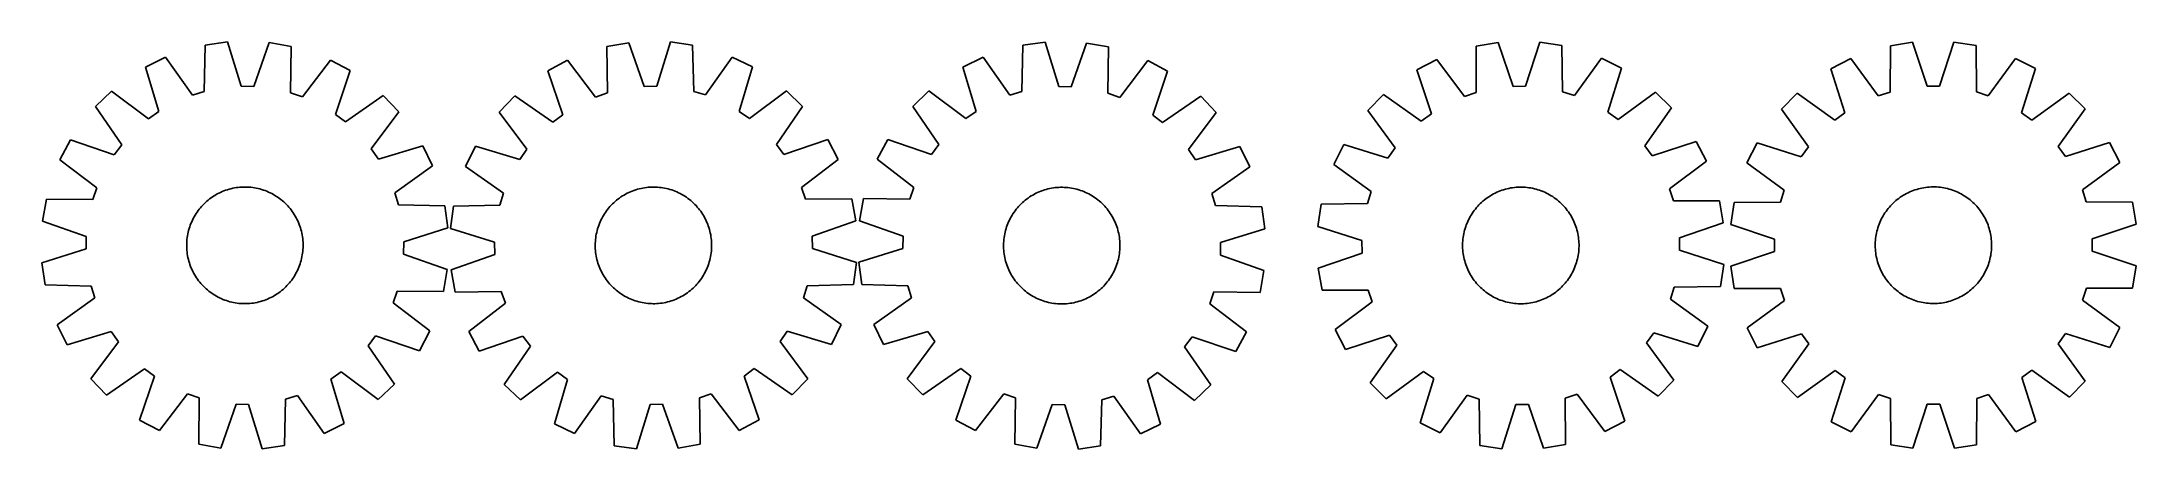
# Model space of a CAD drawing. Header units: millimetres. Extents: x 7 to 1446, y 7 to 286.
import ezdxf

# ---------------------------------------------------------------- set-up
doc = ezdxf.new("R2010")
doc.units = ezdxf.units.MM
doc.layers.add('CUT', color=7, linetype='CONTINUOUS', true_color=0x000000)

msp = doc.modelspace()

# ---------------------------------------------------------------- linework, layer by layer
at = {"layer": 'CUT'}
for p, q in [((92.020445, 275.191927), (78.197351, 268.435256)), ((110.405262, 249.288776), (92.020445, 275.191927)), ((119.305107, 283.559308), (118.602792, 251.80271)), ((134.539577, 285.713713), (119.305107, 283.559308)), ((144.020063, 255.397131), (134.539577, 285.713713)), ((163.074495, 285.240141), (152.593226, 255.254849)), ((178.229085, 282.581392), (163.074495, 285.240141)), ((177.877224, 250.818978), (178.229085, 282.581392)), ((410.343466, 285.180329), (395.194667, 282.488779)), ((395.194667, 282.488779), (395.615288, 250.727201)), ((420.889623, 255.217797), (410.343466, 285.180329)), ((438.877292, 285.715673), (429.462459, 255.378638)), ((454.11639, 283.594253), (438.877292, 285.715673)), ((454.887451, 251.83925), (454.11639, 283.594253)), ((481.419102, 275.285958), (463.090404, 249.343067)), ((495.256791, 268.559227), (481.419102, 275.285958)), ((653.764714, 275.206283), (639.917645, 268.498882)), ((672.057167, 249.237823), (653.764714, 275.206283)), ((681.079001, 283.476443), (680.263598, 251.722548)), ((696.321047, 285.576581), (681.079001, 283.476443)), ((705.693508, 255.226429), (696.321047, 285.576581)), ((724.854098, 285.001391), (714.26611, 255.053616)), ((739.999124, 282.28869), (724.854098, 285.001391)), ((739.53415, 250.52773), (739.999124, 282.28869)), ((965.461176, 273.694968), (951.814924, 266.587903)), ((984.500734, 248.269194), (965.461176, 273.694968)), ((1007.698089, 285.297886), (992.523529, 282.755589)), ((992.523529, 282.755589), (992.631473, 250.991409)), ((1017.948789, 255.232991), (1007.698089, 285.297886)), ((1036.235802, 285.552321), (1026.522792, 255.309435)), ((1051.45328, 283.280992), (1036.235802, 285.552321)), ((1051.911711, 251.519938), (1051.45328, 283.280992)), ((1078.672883, 274.704337), (1060.089695, 248.943128)), ((1092.443684, 267.841716), (1078.672883, 274.704337)), ((1249.9886, 274.297259), (1236.285945, 267.299559)), ((1268.824204, 248.720028), (1249.9886, 274.297259)), ((1277.122551, 283.141156), (1276.976454, 251.377129)), ((1292.316958, 285.562012), (1277.122551, 283.141156)), ((1302.326883, 255.416097), (1292.316958, 285.562012)), ((1320.855794, 285.588206), (1310.901223, 255.423967)), ((1336.054619, 283.195246), (1320.855794, 285.588206)), ((1336.259023, 251.431541), (1336.054619, 283.195246)), ((1363.204759, 274.401173), (1344.416137, 248.789409)), ((1376.920235, 267.428638), (1363.204759, 274.401173)), ((78.197351, 268.435256), (87.342738, 238.015909)), ((205.221063, 273.313224), (185.986819, 248.034407)), ((218.812336, 266.101577), (205.221063, 273.313224)), ((208.662571, 236.002457), (218.812336, 266.101577)), ((368.222816, 273.162199), (354.647187, 265.921147)), ((354.647187, 265.921147), (364.862088, 235.84407)), ((387.51174, 247.92508), (368.222816, 273.162199)), ((486.177277, 238.120154), (495.256791, 268.559227)), ((639.917645, 268.498882), (648.954644, 238.047159)), ((766.957924, 272.924455), (747.633777, 247.714296)), ((780.523428, 265.664452), (766.957924, 272.924455)), ((770.266536, 235.601669), (780.523428, 265.664452)), ((951.814924, 266.587903), (961.733257, 236.411729)), ((1083.064973, 237.493494), (1092.443684, 267.841716)), ((1236.285945, 267.299559), (1245.962623, 237.045028)), ((1367.299111, 237.156394), (1376.920235, 267.428638)), ((54.833759, 252.04598), (43.775141, 241.348432)), ((80.323272, 233.091839), (54.833759, 252.04598)), ((118.602792, 251.80271), (110.405262, 249.288776)), ((152.593226, 255.254849), (144.020063, 255.397131)), ((185.986819, 248.034407), (177.877224, 250.818978)), ((241.619211, 248.946045), (215.514774, 230.84817)), ((252.316759, 237.887427), (241.619211, 248.946045)), ((331.877504, 248.716282), (321.203922, 237.634532)), ((358.021059, 230.674961), (331.877504, 248.716282)), ((395.615288, 250.727201), (387.51174, 247.92508)), ((429.462459, 255.378638), (420.889623, 255.217797)), ((463.090404, 249.343067), (454.887451, 251.83925)), ((518.655808, 252.220567), (493.207387, 233.211291)), ((529.737559, 241.546985), (518.655808, 252.220567)), ((616.495835, 252.192914), (605.39919, 241.534817)), ((641.917686, 233.148119), (616.495835, 252.192914)), ((680.263598, 251.722548), (672.057167, 249.237823)), ((714.26611, 255.053616), (705.693508, 255.226429)), ((747.633777, 247.714296), (739.53415, 250.52773)), ((803.269063, 248.427808), (777.10034, 230.423012)), ((813.92716, 237.331163), (803.269063, 248.427808)), ((928.876983, 249.608013), (918.09483, 238.631869)), ((954.841675, 231.310213), (928.876983, 249.608013)), ((992.631473, 250.991409), (984.500734, 248.269194)), ((1026.522792, 255.309435), (1017.948789, 255.232991)), ((1060.089695, 248.943128), (1051.911711, 251.519938)), ((1115.680733, 251.273511), (1090.04642, 232.515666)), ((1126.656877, 240.491359), (1115.680733, 251.273511)), ((1213.212939, 250.503661), (1202.343348, 239.614099)), ((1239.030462, 231.99879), (1213.212939, 250.503661)), ((1276.976454, 251.377129), (1268.824204, 248.720028)), ((1310.901223, 255.423967), (1302.326883, 255.416097)), ((1344.416137, 248.789409), (1336.259023, 251.431541)), ((1400.024035, 250.675122), (1374.240524, 232.122891)), ((1410.913596, 239.805532), (1400.024035, 250.675122)), ((43.775141, 241.348432), (61.873016, 215.243995)), ((87.342738, 238.015909), (80.323272, 233.091839)), ((215.514774, 230.84817), (208.662571, 236.002457)), ((233.362618, 212.397914), (252.316759, 237.887427)), ((321.203922, 237.634532), (340.213198, 212.18611)), ((364.862088, 235.84407), (358.021059, 230.674961)), ((493.207387, 233.211291), (486.177277, 238.120154)), ((511.696237, 215.40343), (529.737559, 241.546985)), ((605.39919, 241.534817), (623.403986, 215.366093)), ((648.954644, 238.047159), (641.917686, 233.148119)), ((777.10034, 230.423012), (770.266536, 235.601669)), ((794.882365, 211.909312), (813.92716, 237.331163)), ((918.09483, 238.631869), (936.852675, 212.997556)), ((961.733257, 236.411729), (954.841675, 231.310213)), ((1090.04642, 232.515666), (1083.064973, 237.493494)), ((1108.359077, 214.526666), (1126.656877, 240.491359)), ((1202.343348, 239.614099), (1220.89558, 213.830588)), ((1245.962623, 237.045028), (1239.030462, 231.99879)), ((1374.240524, 232.122891), (1367.299111, 237.156394)), ((1392.408726, 213.988009), (1410.913596, 239.805532)), ((26.619609, 218.541557), (19.407962, 204.950284)), ((56.718729, 208.391792), (26.619609, 218.541557)), ((546.942423, 218.777302), (516.865347, 208.562401)), ((554.183476, 205.201673), (546.942423, 218.777302)), ((588.162546, 218.789182), (580.902543, 205.223677)), ((618.225329, 208.532289), (588.162546, 218.789182)), ((1143.636767, 217.553417), (1113.460594, 207.635085)), ((1150.743832, 203.907166), (1143.636767, 217.553417)), ((1185.589833, 216.5103), (1178.617298, 202.794823)), ((1215.862076, 206.889175), (1185.589833, 216.5103)), ((1427.709494, 216.732526), (1397.454963, 207.055848)), ((1434.707195, 203.029871), (1427.709494, 216.732526)), ((19.407962, 204.950284), (44.686779, 185.71604)), ((61.873016, 215.243995), (56.718729, 208.391792)), ((238.286688, 205.378448), (233.362618, 212.397914)), ((268.706035, 214.523835), (238.286688, 205.378448)), ((275.462706, 200.700741), (268.706035, 214.523835)), ((304.865262, 214.235515), (298.138531, 200.397826)), ((335.304335, 205.156001), (304.865262, 214.235515)), ((340.213198, 212.18611), (335.304335, 205.156001)), ((516.865347, 208.562401), (511.696237, 215.40343)), ((528.946356, 185.912749), (554.183476, 205.201673)), ((580.902543, 205.223677), (606.112702, 185.899531)), ((623.403986, 215.366093), (618.225329, 208.532289)), ((799.781406, 204.872354), (794.882365, 211.909312)), ((830.233129, 213.909353), (799.781406, 204.872354)), ((836.94053, 200.062284), (830.233129, 213.909353)), ((901.526626, 215.39482), (894.664005, 201.624019)), ((894.664005, 201.624019), (920.425214, 183.040831)), ((931.874847, 206.016109), (901.526626, 215.39482)), ((936.852675, 212.997556), (931.874847, 206.016109)), ((1113.460594, 207.635085), (1108.359077, 214.526666)), ((1125.318058, 184.867607), (1150.743832, 203.907166)), ((1178.617298, 202.794823), (1204.229062, 184.006202)), ((1220.89558, 213.830588), (1215.862076, 206.889175)), ((1397.454963, 207.055848), (1392.408726, 213.988009)), ((1409.129964, 184.194267), (1434.707195, 203.029871)), ((249.559555, 182.315924), (275.462706, 200.700741)), ((298.138531, 200.397826), (324.081422, 182.069128)), ((810.972069, 181.769831), (836.94053, 200.062284)), ((10.139794, 177.958306), (7.481045, 162.803716)), ((41.902208, 177.606445), (10.139794, 177.958306)), ((44.686779, 185.71604), (41.902208, 177.606445)), ((115.899489, 171.990579), (116.723897, 172.938925)), ((116.723897, 172.938925), (117.577686, 173.860907)), ((117.577686, 173.860907), (118.460014, 174.755616)), ((118.460014, 174.755616), (119.37001, 175.622169)), ((119.37001, 175.622169), (120.306776, 176.459711)), ((120.306776, 176.459711), (121.269387, 177.267415)), ((121.269387, 177.267415), (122.256894, 178.044484)), ((122.256894, 178.044484), (123.268323, 178.790151)), ((123.268323, 178.790151), (124.302674, 179.503681)), ((124.302674, 179.503681), (125.358927, 180.184369)), ((125.358927, 180.184369), (126.43604, 180.831543)), ((126.43604, 180.831543), (127.53295, 181.444565)), ((127.53295, 181.444565), (128.648574, 182.022829)), ((128.648574, 182.022829), (129.781811, 182.565766)), ((129.781811, 182.565766), (130.931543, 183.072839)), ((130.931543, 183.072839), (132.096636, 183.543548)), ((132.096636, 183.543548), (133.275938, 183.977428)), ((133.275938, 183.977428), (134.468288, 184.374051)), ((134.468288, 184.374051), (135.672507, 184.733026)), ((135.672507, 184.733026), (136.887407, 185.053998)), ((136.887407, 185.053998), (138.111791, 185.336651)), ((138.111791, 185.336651), (139.344448, 185.580706)), ((139.344448, 185.580706), (140.584163, 185.785921)), ((140.584163, 185.785921), (141.829712, 185.952095)), ((141.829712, 185.952095), (143.079867, 186.079063)), ((143.079867, 186.079063), (144.333392, 186.166701)), ((144.333392, 186.166701), (145.589052, 186.214921)), ((145.589052, 186.214921), (146.845607, 186.223675)), ((146.845607, 186.223675), (148.101817, 186.192957)), ((148.101817, 186.192957), (149.356442, 186.122795)), ((149.356442, 186.122795), (150.608244, 186.013258)), ((150.608244, 186.013258), (151.855988, 185.864456)), ((151.855988, 185.864456), (153.098442, 185.676535)), ((153.098442, 185.676535), (154.334381, 185.449679)), ((154.334381, 185.449679), (155.562583, 185.184115)), ((155.562583, 185.184115), (156.781838, 184.880102)), ((156.781838, 184.880102), (157.990943, 184.537941)), ((157.990943, 184.537941), (159.188703, 184.157971)), ((159.188703, 184.157971), (160.373937, 183.740565)), ((160.373937, 183.740565), (161.545475, 183.286137)), ((161.545475, 183.286137), (162.702161, 182.795134)), ((162.702161, 182.795134), (163.842853, 182.26804)), ((163.842853, 182.26804), (164.966427, 181.705377)), ((164.966427, 181.705377), (166.071772, 181.107699)), ((166.071772, 181.107699), (167.157798, 180.475596)), ((167.157798, 180.475596), (168.223433, 179.809692)), ((168.223433, 179.809692), (169.267626, 179.110645)), ((169.267626, 179.110645), (170.289347, 178.379143)), ((170.289347, 178.379143), (171.287586, 177.615909)), ((171.287586, 177.615909), (172.261358, 176.821697)), ((172.261358, 176.821697), (173.209704, 175.997289)), ((173.209704, 175.997289), (174.131686, 175.1435)), ((174.131686, 175.1435), (175.026395, 174.261172)), ((175.026395, 174.261172), (175.892948, 173.351176)), ((175.892948, 173.351176), (176.73049, 172.41441)), ((252.073489, 174.118394), (249.559555, 182.315924)), ((283.830087, 173.416079), (252.073489, 174.118394)), ((285.984492, 158.181609), (283.830087, 173.416079)), ((289.830236, 173.095114), (287.708816, 157.856015)), ((321.585239, 173.866174), (289.830236, 173.095114)), ((324.081422, 182.069128), (321.585239, 173.866174)), ((396.525155, 171.846284), (397.345821, 172.797869)), ((397.345821, 172.797869), (398.195972, 173.723207)), ((398.195972, 173.723207), (399.07477, 174.621384)), ((399.07477, 174.621384), (399.981346, 175.491514)), ((399.981346, 175.491514), (400.914806, 176.332738)), ((400.914806, 176.332738), (401.874229, 177.144227)), ((401.874229, 177.144227), (402.858669, 177.925179)), ((402.858669, 177.925179), (403.867152, 178.674824)), ((403.867152, 178.674824), (404.898685, 179.392422)), ((404.898685, 179.392422), (405.95225, 180.077264)), ((405.95225, 180.077264), (407.026806, 180.728675)), ((407.026806, 180.728675), (408.121293, 181.346012)), ((408.121293, 181.346012), (409.234631, 181.928666)), ((409.234631, 181.928666), (410.365721, 182.476061)), ((410.365721, 182.476061), (411.513447, 182.987658)), ((411.513447, 182.987658), (412.676676, 183.462952)), ((412.676676, 183.462952), (413.854261, 183.901473)), ((413.854261, 183.901473), (415.045039, 184.302789)), ((415.045039, 184.302789), (416.247835, 184.666504)), ((416.247835, 184.666504), (417.461463, 184.992258)), ((417.461463, 184.992258), (418.684723, 185.279731)), ((418.684723, 185.279731), (419.91641, 185.528638)), ((419.91641, 185.528638), (421.155307, 185.738735)), ((421.155307, 185.738735), (422.400192, 185.909813)), ((422.400192, 185.909813), (423.649837, 186.041704)), ((423.649837, 186.041704), (424.903008, 186.134277)), ((424.903008, 186.134277), (426.158468, 186.187442)), ((426.158468, 186.187442), (427.414978, 186.201145)), ((427.414978, 186.201145), (428.671299, 186.175374)), ((428.671299, 186.175374), (429.926191, 186.110153)), ((429.926191, 186.110153), (431.178415, 186.005548)), ((431.178415, 186.005548), (432.426735, 185.861661)), ((432.426735, 185.861661), (433.66992, 185.678634)), ((433.66992, 185.678634), (434.906742, 185.456648)), ((434.906742, 185.456648), (436.135981, 185.195922)), ((436.135981, 185.195922), (437.356424, 184.896714)), ((437.356424, 184.896714), (438.566867, 184.559318)), ((438.566867, 184.559318), (439.766114, 184.184068)), ((439.766114, 184.184068), (440.952982, 183.771333)), ((440.952982, 183.771333), (442.126301, 183.321522)), ((442.126301, 183.321522), (443.284912, 182.835078)), ((443.284912, 182.835078), (444.427671, 182.312481)), ((444.427671, 182.312481), (445.553452, 181.754247)), ((445.553452, 181.754247), (446.661142, 181.160927)), ((446.661142, 181.160927), (447.749649, 180.533106)), ((447.749649, 180.533106), (448.817899, 179.871404)), ((448.817899, 179.871404), (449.864837, 179.176474)), ((449.864837, 179.176474), (450.88943, 178.449002)), ((450.88943, 178.449002), (451.890668, 177.689706)), ((451.890668, 177.689706), (452.867561, 176.899334)), ((452.867561, 176.899334), (453.819145, 176.078668)), ((453.819145, 176.078668), (454.744483, 175.228517)), ((454.744483, 175.228517), (455.64266, 174.349719)), ((455.64266, 174.349719), (456.51279, 173.443143)), ((456.51279, 173.443143), (457.354015, 172.509683)), ((531.748477, 177.809201), (528.946356, 185.912749)), ((563.510055, 178.229822), (531.748477, 177.809201)), ((566.201605, 163.081023), (563.510055, 178.229822)), ((571.538308, 178.264877), (568.825607, 163.119851)), ((603.299268, 177.799903), (571.538308, 178.264877)), ((606.112702, 185.899531), (603.299268, 177.799903)), ((677.27608, 171.92055), (678.10386, 172.865954)), ((678.10386, 172.865954), (678.960927, 173.78489)), ((678.960927, 173.78489), (679.846435, 174.676451)), ((679.846435, 174.676451), (680.759512, 175.539758)), ((680.759512, 175.539758), (681.699255, 176.373958)), ((681.699255, 176.373958), (682.664736, 177.178229)), ((682.664736, 177.178229), (683.655005, 177.951776)), ((683.655005, 177.951776), (684.669082, 178.693837)), ((684.669082, 178.693837), (685.705968, 179.403678)), ((685.705968, 179.403678), (686.764639, 180.0806)), ((686.764639, 180.0806), (687.844049, 180.723934)), ((687.844049, 180.723934), (688.943135, 181.333046)), ((688.943135, 181.333046), (690.060812, 181.907334)), ((690.060812, 181.907334), (691.195975, 182.446231)), ((691.195975, 182.446231), (692.347506, 182.949206)), ((692.347506, 182.949206), (693.514267, 183.415763)), ((693.514267, 183.415763), (694.695107, 183.84544)), ((694.695107, 183.84544), (695.888862, 184.237815)), ((695.888862, 184.237815), (697.094352, 184.592499)), ((697.094352, 184.592499), (698.310388, 184.909143)), ((698.310388, 184.909143), (699.53577, 185.187433)), ((699.53577, 185.187433), (700.769288, 185.427097)), ((700.769288, 185.427097), (702.009726, 185.627896)), ((702.009726, 185.627896), (703.25586, 185.789633)), ((703.25586, 185.789633), (704.506458, 185.912149)), ((704.506458, 185.912149), (705.760288, 185.995321)), ((705.760288, 185.995321), (707.016112, 186.039069)), ((707.016112, 186.039069), (708.27269, 186.043349)), ((708.27269, 186.043349), (709.528782, 186.008157)), ((709.528782, 186.008157), (710.783149, 185.933527)), ((710.783149, 185.933527), (712.034554, 185.819533)), ((712.034554, 185.819533), (713.28176, 185.666288)), ((713.28176, 185.666288), (714.523537, 185.473944)), ((714.523537, 185.473944), (715.758659, 185.242688)), ((715.758659, 185.242688), (716.985908, 184.972751)), ((716.985908, 184.972751), (718.204073, 184.664398)), ((718.204073, 184.664398), (719.411951, 184.317934)), ((719.411951, 184.317934), (720.608351, 183.933701)), ((720.608351, 183.933701), (721.792091, 183.512077)), ((721.792091, 183.512077), (722.962003, 183.053479)), ((722.962003, 183.053479), (724.116933, 182.558359)), ((724.116933, 182.558359), (725.255741, 182.027207)), ((725.255741, 182.027207), (726.377303, 181.460546)), ((726.377303, 181.460546), (727.480513, 180.858935)), ((727.480513, 180.858935), (728.564281, 180.222969)), ((728.564281, 180.222969), (729.627539, 179.553274)), ((729.627539, 179.553274), (730.669236, 178.850512)), ((730.669236, 178.850512), (731.688344, 178.115377)), ((731.688344, 178.115377), (732.683859, 177.348593)), ((732.683859, 177.348593), (733.654797, 176.550918)), ((733.654797, 176.550918), (734.600201, 175.723138)), ((734.600201, 175.723138), (735.519136, 174.866071)), ((735.519136, 174.866071), (736.410698, 173.980563)), ((736.410698, 173.980563), (737.274004, 173.067486)), ((737.274004, 173.067486), (738.108205, 172.127744)), ((813.456795, 173.5634), (810.972069, 181.769831)), ((845.21069, 172.747997), (813.456795, 173.5634)), ((847.310828, 157.505951), (845.21069, 172.747997)), ((886.087349, 174.404415), (883.81602, 159.186938)), ((917.848404, 174.862847), (886.087349, 174.404415)), ((920.425214, 183.040831), (917.848404, 174.862847)), ((992.764805, 172.105358), (993.594798, 173.048818)), ((993.594798, 173.048818), (994.454017, 173.965742)), ((994.454017, 173.965742), (995.341614, 174.855225)), ((995.341614, 174.855225), (996.256711, 175.716388)), ((996.256711, 175.716388), (997.198407, 176.548383)), ((997.198407, 176.548383), (998.165772, 177.350388)), ((998.165772, 177.350388), (999.157851, 178.121612)), ((999.157851, 178.121612), (1000.173666, 178.861293)), ((1000.173666, 178.861293), (1001.212213, 179.568702)), ((1001.212213, 179.568702), (1002.272467, 180.24314)), ((1002.272467, 180.24314), (1003.353384, 180.883942)), ((1003.353384, 180.883942), (1004.453895, 181.490475)), ((1004.453895, 181.490475), (1005.572914, 182.062141)), ((1005.572914, 182.062141), (1006.709338, 182.598376)), ((1006.709338, 182.598376), (1007.862045, 183.09865)), ((1007.862045, 183.09865), (1009.029896, 183.56247)), ((1009.029896, 183.56247), (1010.211741, 183.989378)), ((1010.211741, 183.989378), (1011.406412, 184.378952)), ((1011.406412, 184.378952), (1012.61273, 184.730809)), ((1012.61273, 184.730809), (1013.829505, 185.044601)), ((1013.829505, 185.044601), (1015.055536, 185.320018)), ((1015.055536, 185.320018), (1016.289613, 185.556789)), ((1016.289613, 185.556789), (1017.530519, 185.75468)), ((1017.530519, 185.75468), (1018.777027, 185.913495)), ((1018.777027, 185.913495), (1020.02791, 186.033078)), ((1020.02791, 186.033078), (1021.281931, 186.113311)), ((1021.281931, 186.113311), (1022.537854, 186.154115)), ((1022.537854, 186.154115), (1023.794439, 186.155448)), ((1023.794439, 186.155448), (1025.050445, 186.117311)), ((1025.050445, 186.117311), (1026.304634, 186.039741)), ((1026.304634, 186.039741), (1027.555767, 185.922814)), ((1027.555767, 185.922814), (1028.802611, 185.766646)), ((1028.802611, 185.766646), (1030.043933, 185.57139)), ((1030.043933, 185.57139), (1031.27851, 185.33724)), ((1031.27851, 185.33724), (1032.505124, 185.064426)), ((1032.505124, 185.064426), (1033.722562, 184.753218)), ((1033.722562, 184.753218), (1034.929625, 184.403923)), ((1034.929625, 184.403923), (1036.12512, 184.016886)), ((1036.12512, 184.016886), (1037.307868, 183.592488)), ((1037.307868, 183.592488), (1038.476702, 183.131149)), ((1038.476702, 183.131149), (1039.630468, 182.633323)), ((1039.630468, 182.633323), (1040.768028, 182.099502)), ((1040.768028, 182.099502), (1041.888259, 181.530213)), ((1041.888259, 181.530213), (1042.990055, 180.926018)), ((1042.990055, 180.926018), (1044.072329, 180.287512)), ((1044.072329, 180.287512), (1045.134013, 179.615327)), ((1045.134013, 179.615327), (1046.17406, 178.910125)), ((1046.17406, 178.910125), (1047.191442, 178.172602)), ((1047.191442, 178.172602), (1048.185157, 177.403486)), ((1048.185157, 177.403486), (1049.154222, 176.603537)), ((1049.154222, 176.603537), (1050.097682, 175.773543)), ((1050.097682, 175.773543), (1051.014606, 174.914324)), ((1051.014606, 174.914324), (1051.904089, 174.026728)), ((1051.904089, 174.026728), (1052.765253, 173.11163)), ((1052.765253, 173.11163), (1053.597248, 172.169934)), ((1128.040273, 176.736868), (1125.318058, 184.867607)), ((1159.804453, 176.844813), (1128.040273, 176.736868)), ((1162.34675, 161.670253), (1159.804453, 176.844813)), ((1169.823225, 175.644683), (1167.430265, 160.445858)), ((1201.58693, 175.849088), (1169.823225, 175.644683)), ((1204.229062, 184.006202), (1201.58693, 175.849088)), ((1276.478882, 172.492534), (1277.316394, 173.429326)), ((1277.316394, 173.429326), (1278.182919, 174.339349)), ((1278.182919, 174.339349), (1279.077601, 175.221705)), ((1279.077601, 175.221705), (1279.999556, 176.075523)), ((1279.999556, 176.075523), (1280.947876, 176.89996)), ((1280.947876, 176.89996), (1281.921624, 177.694203)), ((1281.921624, 177.694203), (1282.919839, 178.457467)), ((1282.919839, 178.457467), (1283.941537, 179.189001)), ((1283.941537, 179.189001), (1284.985708, 179.888081)), ((1284.985708, 179.888081), (1286.051323, 180.554018)), ((1286.051323, 180.554018), (1287.13733, 181.186154)), ((1287.13733, 181.186154), (1288.242656, 181.783867)), ((1288.242656, 181.783867), (1289.366212, 182.346565)), ((1289.366212, 182.346565), (1290.506888, 182.873694)), ((1290.506888, 182.873694), (1291.663559, 183.364733)), ((1291.663559, 183.364733), (1292.835083, 183.819198)), ((1292.835083, 183.819198), (1294.020304, 184.23664)), ((1294.020304, 184.23664), (1295.218052, 184.616648)), ((1295.218052, 184.616648), (1296.427146, 184.958846)), ((1296.427146, 184.958846), (1297.646391, 185.262897)), ((1297.646391, 185.262897), (1298.874586, 185.5285)), ((1298.874586, 185.5285), (1300.110517, 185.755393)), ((1300.110517, 185.755393), (1301.352965, 185.943353)), ((1301.352965, 185.943353), (1302.600705, 186.092194)), ((1302.600705, 186.092194), (1303.852503, 186.20177)), ((1303.852503, 186.20177), (1305.107126, 186.271971)), ((1305.107126, 186.271971), (1306.363335, 186.302729)), ((1306.363335, 186.302729), (1307.61989, 186.294013)), ((1307.61989, 186.294013), (1308.875552, 186.245832)), ((1308.875552, 186.245832), (1310.12908, 186.158234)), ((1310.12908, 186.158234), (1311.379238, 186.031304)), ((1311.379238, 186.031304), (1312.624793, 185.865169)), ((1312.624793, 185.865169), (1313.864514, 185.659992)), ((1313.864514, 185.659992), (1315.097179, 185.415976)), ((1315.097179, 185.415976), (1316.321571, 185.133361)), ((1316.321571, 185.133361), (1317.536482, 184.812426)), ((1317.536482, 184.812426), (1318.740712, 184.453489)), ((1318.740712, 184.453489), (1319.933074, 184.056903)), ((1319.933074, 184.056903), (1321.11239, 183.623059)), ((1321.11239, 183.623059), (1322.277497, 183.152387)), ((1322.277497, 183.152387), (1323.427245, 182.64535)), ((1323.427245, 182.64535), (1324.560499, 182.102448)), ((1324.560499, 182.102448), (1325.676141, 181.524218)), ((1325.676141, 181.524218), (1326.77307, 180.91123)), ((1326.77307, 180.91123), (1327.850203, 180.26409)), ((1327.850203, 180.26409), (1328.906477, 179.583435)), ((1328.906477, 179.583435), (1329.940851, 178.869937)), ((1329.940851, 178.869937), (1330.952302, 178.124302)), ((1330.952302, 178.124302), (1331.939833, 177.347263)), ((1331.939833, 177.347263), (1332.90247, 176.539589)), ((1332.90247, 176.539589), (1333.839262, 175.702077)), ((1333.839262, 175.702077), (1334.749285, 174.835552)), ((1334.749285, 174.835552), (1335.631641, 173.94087)), ((1335.631641, 173.94087), (1336.485459, 173.018915)), ((1336.485459, 173.018915), (1337.309896, 172.070595)), ((1411.787065, 176.042017), (1409.129964, 184.194267)), ((1443.551092, 175.89592), (1411.787065, 176.042017)), ((1445.971948, 160.701513), (1443.551092, 175.89592)), ((7.481045, 162.803716), (37.466337, 152.322447)), ((108.183245, 157.720164), (108.563215, 158.917924)), ((108.563215, 158.917924), (108.980621, 160.103158)), ((108.980621, 160.103158), (109.435049, 161.274696)), ((109.435049, 161.274696), (109.926052, 162.431382)), ((109.926052, 162.431382), (110.453146, 163.572074)), ((110.453146, 163.572074), (111.015809, 164.695648)), ((111.015809, 164.695648), (111.613487, 165.800993)), ((111.613487, 165.800993), (112.24559, 166.887019)), ((112.24559, 166.887019), (112.911494, 167.952654)), ((112.911494, 167.952654), (113.610541, 168.996847)), ((113.610541, 168.996847), (114.342043, 170.018568)), ((114.342043, 170.018568), (115.105277, 171.016807)), ((115.105277, 171.016807), (115.899489, 171.990579)), ((176.73049, 172.41441), (177.538194, 171.451799)), ((177.538194, 171.451799), (178.315263, 170.464291)), ((178.315263, 170.464291), (179.06093, 169.452863)), ((179.06093, 169.452863), (179.77446, 168.418512)), ((179.77446, 168.418512), (180.455148, 167.362259)), ((180.455148, 167.362259), (181.102322, 166.285146)), ((181.102322, 166.285146), (181.715344, 165.188236)), ((181.715344, 165.188236), (182.293608, 164.072612)), ((182.293608, 164.072612), (182.836545, 162.939375)), ((182.836545, 162.939375), (183.343618, 161.789643)), ((183.343618, 161.789643), (183.814327, 160.62455)), ((183.814327, 160.62455), (184.248207, 159.445248)), ((184.248207, 159.445248), (184.64483, 158.252898)), ((388.865171, 157.54559), (389.240422, 158.744837)), ((389.240422, 158.744837), (389.653156, 159.931706)), ((389.653156, 159.931706), (390.102967, 161.105025)), ((390.102967, 161.105025), (390.589411, 162.263636)), ((390.589411, 162.263636), (391.112008, 163.406395)), ((391.112008, 163.406395), (391.670242, 164.532175)), ((391.670242, 164.532175), (392.263563, 165.639866)), ((392.263563, 165.639866), (392.891383, 166.728373)), ((392.891383, 166.728373), (393.553085, 167.796623)), ((393.553085, 167.796623), (394.248015, 168.843561)), ((394.248015, 168.843561), (394.975487, 169.868154)), ((394.975487, 169.868154), (395.734784, 170.869391)), ((395.734784, 170.869391), (396.525155, 171.846284)), ((457.354015, 172.509683), (458.165503, 171.55026)), ((458.165503, 171.55026), (458.946456, 170.56582)), ((458.946456, 170.56582), (459.6961, 169.557337)), ((459.6961, 169.557337), (460.413698, 168.525804)), ((460.413698, 168.525804), (461.09854, 167.472239)), ((461.09854, 167.472239), (461.749951, 166.397683)), ((461.749951, 166.397683), (462.367289, 165.303196)), ((462.367289, 165.303196), (462.949942, 164.189858)), ((462.949942, 164.189858), (463.497338, 163.058768)), ((463.497338, 163.058768), (464.008935, 161.911042)), ((464.008935, 161.911042), (464.484228, 160.747813)), ((464.484228, 160.747813), (464.92275, 159.570228)), ((464.92275, 159.570228), (465.324066, 158.37945)), ((465.324066, 158.37945), (465.68778, 157.176654)), ((536.239073, 152.534866), (566.201605, 163.081023)), ((568.825607, 163.119851), (598.773382, 152.531863)), ((669.509064, 157.677705), (669.893298, 158.874104)), ((669.893298, 158.874104), (670.314921, 160.057844)), ((670.314921, 160.057844), (670.773519, 161.227756)), ((670.773519, 161.227756), (671.268639, 162.382686)), ((671.268639, 162.382686), (671.799791, 163.521494)), ((671.799791, 163.521494), (672.366452, 164.643057)), ((672.366452, 164.643057), (672.968063, 165.746266)), ((672.968063, 165.746266), (673.604029, 166.830034)), ((673.604029, 166.830034), (674.273724, 167.893292)), ((674.273724, 167.893292), (674.976486, 168.934989)), ((674.976486, 168.934989), (675.711621, 169.954097)), ((675.711621, 169.954097), (676.478405, 170.949612)), ((676.478405, 170.949612), (677.27608, 171.92055)), ((738.108205, 172.127744), (738.912475, 171.162262)), ((738.912475, 171.162262), (739.686023, 170.171993)), ((739.686023, 170.171993), (740.428083, 169.157916)), ((740.428083, 169.157916), (741.137925, 168.12103)), ((741.137925, 168.12103), (741.814847, 167.06236)), ((741.814847, 167.06236), (742.458181, 165.982949)), ((742.458181, 165.982949), (743.067292, 164.883863)), ((743.067292, 164.883863), (743.64158, 163.766186)), ((743.64158, 163.766186), (744.180478, 162.631023)), ((744.180478, 162.631023), (744.683453, 161.479492)), ((744.683453, 161.479492), (745.15001, 160.312731)), ((745.15001, 160.312731), (745.579687, 159.131891)), ((745.579687, 159.131891), (745.972062, 157.938136)), ((883.81602, 159.186938), (914.058907, 149.473928)), ((984.964418, 157.88076), (985.351456, 159.076256)), ((985.351456, 159.076256), (985.775854, 160.259004)), ((985.775854, 160.259004), (986.237193, 161.427838)), ((986.237193, 161.427838), (986.735019, 162.581604)), ((986.735019, 162.581604), (987.268839, 163.719164)), ((987.268839, 163.719164), (987.838128, 164.839394)), ((987.838128, 164.839394), (988.442324, 165.941191)), ((988.442324, 165.941191), (989.080829, 167.023465)), ((989.080829, 167.023465), (989.753015, 168.085149)), ((989.753015, 168.085149), (990.458217, 169.125196)), ((990.458217, 169.125196), (991.19574, 170.142578)), ((991.19574, 170.142578), (991.964855, 171.136292)), ((991.964855, 171.136292), (992.764805, 172.105358)), ((1053.597248, 172.169934), (1054.399253, 171.202569)), ((1054.399253, 171.202569), (1055.170476, 170.21049)), ((1055.170476, 170.21049), (1055.910157, 169.194676)), ((1055.910157, 169.194676), (1056.617566, 168.156129)), ((1056.617566, 168.156129), (1057.292004, 167.095874)), ((1057.292004, 167.095874), (1057.932806, 166.014958)), ((1057.932806, 166.014958), (1058.539339, 164.914447)), ((1058.539339, 164.914447), (1059.111005, 163.795427)), ((1059.111005, 163.795427), (1059.64724, 162.659004)), ((1059.64724, 162.659004), (1060.147514, 161.506297)), ((1060.147514, 161.506297), (1060.611334, 160.338445)), ((1060.611334, 160.338445), (1061.038242, 159.156601)), ((1061.038242, 159.156601), (1061.427816, 157.96193)), ((1132.281855, 151.419552), (1162.34675, 161.670253)), ((1167.430265, 160.445858), (1197.594504, 150.491287)), ((1268.206045, 157.126546), (1268.564982, 158.330776)), ((1268.564982, 158.330776), (1268.961568, 159.523138)), ((1268.961568, 159.523138), (1269.395412, 160.702454)), ((1269.395412, 160.702454), (1269.866084, 161.867561)), ((1269.866084, 161.867561), (1270.373121, 163.017309)), ((1270.373121, 163.017309), (1270.916023, 164.150563)), ((1270.916023, 164.150563), (1271.494253, 165.266205)), ((1271.494253, 165.266205), (1272.10724, 166.363134)), ((1272.10724, 166.363134), (1272.754381, 167.440267)), ((1272.754381, 167.440267), (1273.435036, 168.496541)), ((1273.435036, 168.496541), (1274.148533, 169.530915)), ((1274.148533, 169.530915), (1274.894169, 170.542366)), ((1274.894169, 170.542366), (1275.671208, 171.529898)), ((1275.671208, 171.529898), (1276.478882, 172.492534)), ((1337.309896, 172.070595), (1338.104138, 171.096847)), ((1338.104138, 171.096847), (1338.867403, 170.098631)), ((1338.867403, 170.098631), (1339.598936, 169.076934)), ((1339.598936, 169.076934), (1340.298016, 168.032763)), ((1340.298016, 168.032763), (1340.963953, 166.967148)), ((1340.963953, 166.967148), (1341.59609, 165.881141)), ((1341.59609, 165.881141), (1342.193802, 164.775815)), ((1342.193802, 164.775815), (1342.756501, 163.652259)), ((1342.756501, 163.652259), (1343.283629, 162.511583)), ((1343.283629, 162.511583), (1343.774669, 161.354912)), ((1343.774669, 161.354912), (1344.229134, 160.183388)), ((1344.229134, 160.183388), (1344.646576, 158.998167)), ((1344.646576, 158.998167), (1345.026584, 157.800419)), ((1415.826033, 150.691588), (1445.971948, 160.701513)), ((37.466337, 152.322447), (37.324055, 143.749284)), ((106.49751, 146.574828), (106.528229, 147.831038)), ((106.506265, 145.318273), (106.49751, 146.574828)), ((106.554485, 144.062613), (106.506265, 145.318273)), ((106.528229, 147.831038), (106.598391, 149.085663)), ((106.642123, 142.809088), (106.554485, 144.062613)), ((106.598391, 149.085663), (106.707928, 150.337465)), ((106.707928, 150.337465), (106.85673, 151.585209)), ((106.85673, 151.585209), (107.044651, 152.827663)), ((107.044651, 152.827663), (107.271507, 154.063602)), ((107.271507, 154.063602), (107.537071, 155.291804)), ((107.537071, 155.291804), (107.841084, 156.511059)), ((107.841084, 156.511059), (108.183245, 157.720164)), ((184.64483, 158.252898), (185.003805, 157.048679)), ((185.003805, 157.048679), (185.324777, 155.833778)), ((185.324777, 155.833778), (185.60743, 154.609395)), ((185.60743, 154.609395), (185.851485, 153.376738)), ((185.851485, 153.376738), (186.0567, 152.137023)), ((186.0567, 152.137023), (186.222874, 150.891474)), ((186.222874, 150.891474), (186.349842, 149.641319)), ((186.349842, 149.641319), (186.43748, 148.387794)), ((186.463736, 144.619369), (186.393574, 143.364744)), ((186.43748, 148.387794), (186.4857, 147.132134)), ((186.494454, 145.875579), (186.463736, 144.619369)), ((186.4857, 147.132134), (186.494454, 145.875579)), ((255.525628, 140.12796), (255.66791, 148.701123)), ((255.66791, 148.701123), (285.984492, 158.181609)), ((287.708816, 157.856015), (318.045851, 148.441182)), ((318.045851, 148.441182), (318.206692, 139.868347)), ((387.223344, 146.393702), (387.249115, 147.650023)), ((387.237047, 145.137191), (387.223344, 146.393702)), ((387.290212, 143.881731), (387.237047, 145.137191)), ((387.249115, 147.650023), (387.314336, 148.904915)), ((387.314336, 148.904915), (387.418941, 150.157139)), ((387.418941, 150.157139), (387.562828, 151.405459)), ((387.562828, 151.405459), (387.745855, 152.648643)), ((387.745855, 152.648643), (387.967841, 153.885466)), ((387.967841, 153.885466), (388.228567, 155.114705)), ((388.228567, 155.114705), (388.527775, 156.335148)), ((388.527775, 156.335148), (388.865171, 157.54559)), ((465.68778, 157.176654), (466.013535, 155.963027)), ((466.013535, 155.963027), (466.301007, 154.739766)), ((466.301007, 154.739766), (466.549915, 153.508079)), ((466.549915, 153.508079), (466.760011, 152.269182)), ((466.760011, 152.269182), (466.931089, 151.024297)), ((466.931089, 151.024297), (467.06298, 149.774652)), ((467.06298, 149.774652), (467.155553, 148.521482)), ((467.19665, 144.75319), (467.13143, 143.498298)), ((467.155553, 148.521482), (467.208718, 147.266021)), ((467.222421, 146.009511), (467.19665, 144.75319)), ((467.208718, 147.266021), (467.222421, 146.009511)), ((536.399915, 143.962031), (536.239073, 152.534866)), ((566.736949, 134.547197), (536.399915, 143.962031)), ((598.60057, 143.959261), (568.250417, 134.586801)), ((598.773382, 152.531863), (598.60057, 143.959261)), ((667.783649, 146.538443), (667.818841, 147.794535)), ((667.787929, 145.281865), (667.783649, 146.538443)), ((667.831677, 144.026041), (667.787929, 145.281865)), ((667.818841, 147.794535), (667.893471, 149.048903)), ((667.91485, 142.772211), (667.831677, 144.026041)), ((667.893471, 149.048903), (668.007465, 150.300307)), ((668.007465, 150.300307), (668.16071, 151.547513)), ((668.16071, 151.547513), (668.353055, 152.78929)), ((668.353055, 152.78929), (668.58431, 154.024412)), ((668.58431, 154.024412), (668.854247, 155.251662)), ((668.854247, 155.251662), (669.1626, 156.469826)), ((669.1626, 156.469826), (669.509064, 157.677705)), ((745.972062, 157.938136), (746.326746, 156.732646)), ((746.326746, 156.732646), (746.643389, 155.51661)), ((746.643389, 155.51661), (746.92168, 154.291228)), ((746.92168, 154.291228), (747.161344, 153.05771)), ((747.161344, 153.05771), (747.362143, 151.817272)), ((747.362143, 151.817272), (747.52388, 150.571139)), ((747.52388, 150.571139), (747.646395, 149.32054)), ((747.646395, 149.32054), (747.729568, 148.06671)), ((747.742403, 144.298216), (747.667774, 143.043849)), ((747.729568, 148.06671), (747.773316, 146.810887)), ((747.777596, 145.554308), (747.742403, 144.298216)), ((747.773316, 146.810887), (747.777596, 145.554308)), ((816.787863, 139.560888), (816.960675, 148.13349)), ((816.960675, 148.13349), (847.310828, 157.505951)), ((914.058907, 149.473928), (914.135351, 140.899925)), ((983.212893, 146.745574), (983.25103, 148.001581)), ((983.214227, 145.48899), (983.212893, 146.745574)), ((983.255031, 144.233067), (983.214227, 145.48899)), ((983.25103, 148.001581), (983.3286, 149.25577)), ((983.335263, 142.979046), (983.255031, 144.233067)), ((983.3286, 149.25577), (983.445528, 150.506903)), ((983.445528, 150.506903), (983.601696, 151.753747)), ((983.601696, 151.753747), (983.796952, 152.995069)), ((983.796952, 152.995069), (984.031102, 154.229646)), ((984.031102, 154.229646), (984.303915, 155.456259)), ((984.303915, 155.456259), (984.615123, 156.673698)), ((984.615123, 156.673698), (984.964418, 157.88076)), ((1061.427816, 157.96193), (1061.779673, 156.755612)), ((1061.779673, 156.755612), (1062.093465, 155.538837)), ((1062.093465, 155.538837), (1062.368882, 154.312806)), ((1062.368882, 154.312806), (1062.605653, 153.078728)), ((1062.605653, 153.078728), (1062.803544, 151.837823)), ((1062.803544, 151.837823), (1062.962359, 150.591314)), ((1062.962359, 150.591314), (1063.081942, 149.340432)), ((1063.081942, 149.340432), (1063.162175, 148.08641)), ((1063.166176, 144.317896), (1063.088605, 143.063708)), ((1063.162175, 148.08641), (1063.202979, 146.830488)), ((1063.204313, 145.573903), (1063.166176, 144.317896)), ((1063.202979, 146.830488), (1063.204313, 145.573903)), ((1132.358299, 142.845549), (1132.281855, 151.419552)), ((1197.594504, 150.491287), (1197.602373, 141.916947)), ((1266.715742, 145.953399), (1266.724458, 147.209955)), ((1266.7465, 144.697191), (1266.715742, 145.953399)), ((1266.724458, 147.209955), (1266.772639, 148.465616)), ((1266.816701, 143.442568), (1266.7465, 144.697191)), ((1266.772639, 148.465616), (1266.860237, 149.719144)), ((1266.860237, 149.719144), (1266.987167, 150.969303)), ((1266.987167, 150.969303), (1267.153302, 152.214857)), ((1267.153302, 152.214857), (1267.358479, 153.454578)), ((1267.358479, 153.454578), (1267.602495, 154.687243)), ((1267.602495, 154.687243), (1267.88511, 155.911635)), ((1267.88511, 155.911635), (1268.206045, 157.126546)), ((1345.026584, 157.800419), (1345.368782, 156.591325)), ((1345.368782, 156.591325), (1345.672832, 155.37208)), ((1345.672832, 155.37208), (1345.938436, 154.143885)), ((1345.938436, 154.143885), (1346.165329, 152.907954)), ((1346.165329, 152.907954), (1346.353289, 151.665505)), ((1346.353289, 151.665505), (1346.50213, 150.417766)), ((1346.50213, 150.417766), (1346.611705, 149.165968)), ((1346.655768, 144.142919), (1346.568169, 142.889391)), ((1346.611705, 149.165968), (1346.681907, 147.911345)), ((1346.703949, 145.398581), (1346.655768, 144.142919)), ((1346.681907, 147.911345), (1346.712664, 146.655136)), ((1346.712664, 146.655136), (1346.703949, 145.398581)), ((1415.833903, 142.117248), (1415.826033, 150.691588)), ((37.324055, 143.749284), (7.007473, 134.268798)), ((7.007473, 134.268798), (9.161878, 119.034328)), ((106.769091, 141.558933), (106.642123, 142.809088)), ((106.935265, 140.313384), (106.769091, 141.558933)), ((107.14048, 139.073669), (106.935265, 140.313384)), ((107.384535, 137.841012), (107.14048, 139.073669)), ((107.667188, 136.616628), (107.384535, 137.841012)), ((107.98816, 135.401728), (107.667188, 136.616628)), ((108.347135, 134.197509), (107.98816, 135.401728)), ((108.743758, 133.005159), (108.347135, 134.197509)), ((109.177638, 131.825857), (108.743758, 133.005159)), ((109.648347, 130.660764), (109.177638, 131.825857)), ((110.15542, 129.511032), (109.648347, 130.660764)), ((110.698357, 128.377795), (110.15542, 129.511032)), ((183.065913, 130.019025), (182.538819, 128.878333)), ((183.556916, 131.175711), (183.065913, 130.019025)), ((184.011344, 132.347249), (183.556916, 131.175711)), ((184.42875, 133.532483), (184.011344, 132.347249)), ((184.80872, 134.730243), (184.42875, 133.532483)), ((185.150881, 135.939347), (184.80872, 134.730243)), ((185.454894, 137.158603), (185.150881, 135.939347)), ((185.720458, 138.386805), (185.454894, 137.158603)), ((185.947314, 139.622744), (185.720458, 138.386805)), ((186.135235, 140.865198), (185.947314, 139.622744)), ((186.284037, 142.112942), (186.135235, 140.865198)), ((186.393574, 143.364744), (186.284037, 142.112942)), ((285.51092, 129.646691), (255.525628, 140.12796)), ((282.852171, 114.492101), (285.51092, 129.646691)), ((318.206692, 139.868347), (288.24416, 129.322189)), ((387.382786, 142.62856), (387.290212, 143.881731)), ((387.514676, 141.378916), (387.382786, 142.62856)), ((387.685754, 140.134031), (387.514676, 141.378916)), ((387.895851, 138.895133), (387.685754, 140.134031)), ((388.144758, 137.663447), (387.895851, 138.895133)), ((388.432231, 136.440186), (388.144758, 137.663447)), ((388.757985, 135.226559), (388.432231, 136.440186)), ((389.1217, 134.023763), (388.757985, 135.226559)), ((389.523016, 132.832985), (389.1217, 134.023763)), ((389.961537, 131.6554), (389.523016, 132.832985)), ((390.436831, 130.492171), (389.961537, 131.6554)), ((390.948428, 129.344444), (390.436831, 130.492171)), ((463.856354, 130.139577), (463.333757, 128.996818)), ((464.342798, 131.298188), (463.856354, 130.139577)), ((464.792609, 132.471507), (464.342798, 131.298188)), ((465.205344, 133.658375), (464.792609, 132.471507)), ((465.580594, 134.857623), (465.205344, 133.658375)), ((465.91799, 136.068065), (465.580594, 134.857623)), ((466.217199, 137.288508), (465.91799, 136.068065)), ((466.477925, 138.517747), (466.217199, 137.288508)), ((466.69991, 139.754569), (466.477925, 138.517747)), ((466.882937, 140.997754), (466.69991, 139.754569)), ((467.026824, 142.246074), (466.882937, 140.997754)), ((467.13143, 143.498298), (467.026824, 142.246074)), ((564.615529, 119.308099), (566.736949, 134.547197)), ((568.250417, 134.586801), (570.350555, 119.344755)), ((668.037365, 141.521613), (667.91485, 142.772211)), ((668.199102, 140.27548), (668.037365, 141.521613)), ((668.399901, 139.035042), (668.199102, 140.27548)), ((668.639565, 137.801523), (668.399901, 139.035042)), ((668.917856, 136.576141), (668.639565, 137.801523)), ((669.234499, 135.360105), (668.917856, 136.576141)), ((669.589183, 134.154615), (669.234499, 135.360105)), ((669.981558, 132.960861), (669.589183, 134.154615)), ((670.411235, 131.78002), (669.981558, 132.960861)), ((670.877792, 130.613259), (670.411235, 131.78002)), ((671.380767, 129.461728), (670.877792, 130.613259)), ((744.292606, 129.710065), (743.761454, 128.571257)), ((744.787726, 130.864995), (744.292606, 129.710065)), ((745.246324, 132.034908), (744.787726, 130.864995)), ((745.667947, 133.218647), (745.246324, 132.034908)), ((746.052181, 134.415047), (745.667947, 133.218647)), ((746.398645, 135.622925), (746.052181, 134.415047)), ((746.706998, 136.84109), (746.398645, 135.622925)), ((746.976935, 138.068339), (746.706998, 136.84109)), ((747.20819, 139.303461), (746.976935, 138.068339)), ((747.400535, 140.545239), (747.20819, 139.303461)), ((747.55378, 141.792445), (747.400535, 140.545239)), ((747.667774, 143.043849), (747.55378, 141.792445)), ((846.735638, 128.9729), (816.787863, 139.560888)), ((914.135351, 140.899925), (884.070456, 130.649225)), ((884.070456, 130.649225), (886.612753, 115.474665)), ((983.454847, 141.728163), (983.335263, 142.979046)), ((983.613662, 140.481654), (983.454847, 141.728163)), ((983.811552, 139.240749), (983.613662, 140.481654)), ((984.048323, 138.006672), (983.811552, 139.240749)), ((984.32374, 136.780641), (984.048323, 138.006672)), ((984.637532, 135.563866), (984.32374, 136.780641)), ((984.989389, 134.357548), (984.637532, 135.563866)), ((985.378964, 133.162877), (984.989389, 134.357548)), ((985.805872, 131.981032), (985.378964, 133.162877)), ((986.269692, 130.81318), (985.805872, 131.981032)), ((986.769966, 129.660474), (986.269692, 130.81318)), ((987.306201, 128.52405), (986.769966, 129.660474)), ((1059.682187, 129.737873), (1059.148366, 128.600314)), ((1060.180013, 130.89164), (1059.682187, 129.737873)), ((1060.641352, 132.060474), (1060.180013, 130.89164)), ((1061.06575, 133.243222), (1060.641352, 132.060474)), ((1061.452787, 134.438717), (1061.06575, 133.243222)), ((1061.802082, 135.64578), (1061.452787, 134.438717)), ((1062.11329, 136.863218), (1061.802082, 135.64578)), ((1062.386104, 138.089831), (1062.11329, 136.863218)), ((1062.620254, 139.324408), (1062.386104, 138.089831)), ((1062.81551, 140.565731), (1062.620254, 139.324408)), ((1062.971678, 141.812574), (1062.81551, 140.565731)), ((1063.088605, 143.063708), (1062.971678, 141.812574)), ((1162.601185, 133.132539), (1132.358299, 142.845549)), ((1160.329857, 117.915062), (1162.601185, 133.132539)), ((1197.602373, 141.916947), (1167.456459, 131.907022)), ((1167.456459, 131.907022), (1169.877315, 116.712615)), ((1266.926276, 142.190769), (1266.816701, 143.442568)), ((1267.075117, 140.94303), (1266.926276, 142.190769)), ((1267.263078, 139.700581), (1267.075117, 140.94303)), ((1267.489971, 138.46465), (1267.263078, 139.700581)), ((1267.755574, 137.236456), (1267.489971, 138.46465)), ((1268.059625, 136.01721), (1267.755574, 137.236456)), ((1268.401823, 134.808116), (1268.059625, 136.01721)), ((1268.78183, 133.610368), (1268.401823, 134.808116)), ((1269.199273, 132.425147), (1268.78183, 133.610368)), ((1269.653738, 131.253623), (1269.199273, 132.425147)), ((1270.144777, 130.096952), (1269.653738, 131.253623)), ((1270.671906, 128.956276), (1270.144777, 130.096952)), ((1343.055285, 129.591226), (1342.512384, 128.457972)), ((1343.562323, 130.740974), (1343.055285, 129.591226)), ((1344.032995, 131.906081), (1343.562323, 130.740974)), ((1344.466839, 133.085397), (1344.032995, 131.906081)), ((1344.863425, 134.277759), (1344.466839, 133.085397)), ((1345.222362, 135.481989), (1344.863425, 134.277759)), ((1345.543297, 136.6969), (1345.222362, 135.481989)), ((1345.825911, 137.921292), (1345.543297, 136.6969)), ((1346.069928, 139.153957), (1345.825911, 137.921292)), ((1346.275105, 140.393678), (1346.069928, 139.153957)), ((1346.44124, 141.639233), (1346.275105, 140.393678)), ((1346.568169, 142.889391), (1346.44124, 141.639233)), ((1445.998141, 132.162677), (1415.833903, 142.117248)), ((1443.605182, 116.963852), (1445.998141, 132.162677)), ((9.161878, 119.034328), (40.918476, 118.332013)), ((40.918476, 118.332013), (43.43241, 110.134483)), ((111.276621, 127.262171), (110.698357, 128.377795)), ((111.889643, 126.165261), (111.276621, 127.262171)), ((112.536817, 125.088148), (111.889643, 126.165261)), ((113.217505, 124.031895), (112.536817, 125.088148)), ((113.931035, 122.997544), (113.217505, 124.031895)), ((114.676702, 121.986115), (113.931035, 122.997544)), ((115.453771, 120.998608), (114.676702, 121.986115)), ((116.261475, 120.035997), (115.453771, 120.998608)), ((117.099017, 119.099231), (116.261475, 120.035997)), ((117.96557, 118.189235), (117.099017, 119.099231)), ((118.860279, 117.306907), (117.96557, 118.189235)), ((119.782261, 116.453118), (118.860279, 117.306907)), ((120.730606, 115.62871), (119.782261, 116.453118)), ((121.704379, 114.834498), (120.730606, 115.62871)), ((171.722578, 115.182992), (170.73507, 114.405923)), ((172.685189, 115.990696), (171.722578, 115.182992)), ((173.621955, 116.828238), (172.685189, 115.990696)), ((174.531951, 117.694791), (173.621955, 116.828238)), ((175.414279, 118.5895), (174.531951, 117.694791)), ((176.268068, 119.511482), (175.414279, 118.5895)), ((177.092476, 120.459827), (176.268068, 119.511482)), ((177.886688, 121.4336), (177.092476, 120.459827)), ((178.649922, 122.431839), (177.886688, 121.4336)), ((179.381424, 123.45356), (178.649922, 122.431839)), ((180.080471, 124.497753), (179.381424, 123.45356)), ((180.746375, 125.563388), (180.080471, 124.497753)), ((181.378478, 126.649414), (180.746375, 125.563388)), ((181.976156, 127.754759), (181.378478, 126.649414)), ((182.538819, 128.878333), (181.976156, 127.754759)), ((288.24416, 129.322189), (290.93571, 114.173391)), ((391.495823, 128.213354), (390.948428, 129.344444)), ((392.078477, 127.100016), (391.495823, 128.213354)), ((392.695814, 126.005529), (392.078477, 127.100016)), ((393.347225, 124.930973), (392.695814, 126.005529)), ((394.032067, 123.877409), (393.347225, 124.930973)), ((394.749665, 122.845876), (394.032067, 123.877409)), ((395.49931, 121.837392), (394.749665, 122.845876)), ((396.280262, 120.852953), (395.49931, 121.837392)), ((397.091751, 119.89353), (396.280262, 120.852953)), ((397.932975, 118.96007), (397.091751, 119.89353)), ((398.803105, 118.053493), (397.932975, 118.96007)), ((399.701283, 117.174696), (398.803105, 118.053493)), ((400.62662, 116.324545), (399.701283, 117.174696)), ((401.578205, 115.503878), (400.62662, 116.324545)), ((402.555098, 114.713507), (401.578205, 115.503878)), ((452.571536, 115.258986), (451.587097, 114.478034)), ((453.530959, 116.070474), (452.571536, 115.258986)), ((454.464419, 116.911699), (453.530959, 116.070474)), ((455.370996, 117.781829), (454.464419, 116.911699)), ((456.249793, 118.680006), (455.370996, 117.781829)), ((457.099944, 119.605344), (456.249793, 118.680006)), ((457.920611, 120.556929), (457.099944, 119.605344)), ((458.710982, 121.533822), (457.920611, 120.556929)), ((459.470278, 122.535059), (458.710982, 121.533822)), ((460.19775, 123.559652), (459.470278, 122.535059)), ((460.89268, 124.60659), (460.19775, 123.559652)), ((461.554382, 125.67484), (460.89268, 124.60659)), ((462.182203, 126.763347), (461.554382, 125.67484)), ((462.775523, 127.871037), (462.182203, 126.763347)), ((463.333757, 128.996818), (462.775523, 127.871037)), ((530.364343, 110.334085), (532.860526, 118.537038)), ((532.860526, 118.537038), (564.615529, 119.308099)), ((570.350555, 119.344755), (602.10445, 118.529351)), ((602.10445, 118.529351), (604.589176, 110.32292)), ((671.919664, 128.326565), (671.380767, 129.461728)), ((672.493952, 127.208889), (671.919664, 128.326565)), ((673.103064, 126.109803), (672.493952, 127.208889)), ((673.746398, 125.030392), (673.103064, 126.109803)), ((674.42332, 123.971721), (673.746398, 125.030392)), ((675.133161, 122.934835), (674.42332, 123.971721)), ((675.875222, 121.920758), (675.133161, 122.934835)), ((676.648769, 120.93049), (675.875222, 121.920758)), ((677.45304, 119.965008), (676.648769, 120.93049)), ((678.287241, 119.025265), (677.45304, 119.965008)), ((679.150547, 118.112189), (678.287241, 119.025265)), ((680.042109, 117.22668), (679.150547, 118.112189)), ((680.961044, 116.369613), (680.042109, 117.22668)), ((681.906448, 115.541834), (680.961044, 116.369613)), ((682.877386, 114.744158), (681.906448, 115.541834)), ((733.86199, 115.718793), (732.896508, 114.914523)), ((734.801733, 116.552994), (733.86199, 115.718793)), ((735.714809, 117.416301), (734.801733, 116.552994)), ((736.600318, 118.307862), (735.714809, 117.416301)), ((737.457385, 119.226798), (736.600318, 118.307862)), ((738.285165, 120.172201), (737.457385, 119.226798)), ((739.08284, 121.143139), (738.285165, 120.172201)), ((739.849624, 122.138654), (739.08284, 121.143139)), ((740.584759, 123.157763), (739.849624, 122.138654)), ((741.287521, 124.19946), (740.584759, 123.157763)), ((741.957216, 125.262717), (741.287521, 124.19946)), ((742.593182, 126.346485), (741.957216, 125.262717)), ((743.194793, 127.449695), (742.593182, 126.346485)), ((743.761454, 128.571257), (743.194793, 127.449695)), ((844.022937, 113.827874), (846.735638, 128.9729)), ((886.612753, 115.474665), (918.376932, 115.582609)), ((918.376932, 115.582609), (921.099147, 107.45187)), ((987.877867, 127.40503), (987.306201, 128.52405)), ((988.4844, 126.304519), (987.877867, 127.40503)), ((989.125202, 125.223603), (988.4844, 126.304519)), ((989.79964, 124.163348), (989.125202, 125.223603)), ((990.507048, 123.124801), (989.79964, 124.163348)), ((991.246729, 122.108987), (990.507048, 123.124801)), ((992.017953, 121.116908), (991.246729, 122.108987)), ((992.819958, 120.149543), (992.017953, 121.116908)), ((993.651953, 119.207847), (992.819958, 120.149543)), ((994.513117, 118.29275), (993.651953, 119.207847)), ((995.4026, 117.405153), (994.513117, 118.29275)), ((996.319524, 116.545934), (995.4026, 117.405153)), ((997.262984, 115.71594), (996.319524, 116.545934)), ((998.232049, 114.915991), (997.262984, 115.71594)), ((1049.218798, 115.771094), (1048.251434, 114.969089)), ((1050.160494, 116.603089), (1049.218798, 115.771094)), ((1051.075592, 117.464253), (1050.160494, 116.603089)), ((1051.963188, 118.353735), (1051.075592, 117.464253)), ((1052.822407, 119.270659), (1051.963188, 118.353735)), ((1053.652401, 120.21412), (1052.822407, 119.270659)), ((1054.452351, 121.183185), (1053.652401, 120.21412)), ((1055.221466, 122.176899), (1054.452351, 121.183185)), ((1055.958989, 123.194282), (1055.221466, 122.176899)), ((1056.664191, 124.234328), (1055.958989, 123.194282)), ((1057.336376, 125.296013), (1056.664191, 124.234328)), ((1057.974882, 126.378287), (1057.336376, 125.296013)), ((1058.579077, 127.480083), (1057.974882, 126.378287)), ((1059.148366, 128.600314), (1058.579077, 127.480083)), ((1125.991992, 109.278646), (1128.568802, 117.45663)), ((1128.568802, 117.45663), (1160.329857, 117.915062)), ((1169.877315, 116.712615), (1201.641342, 116.566518)), ((1201.641342, 116.566518), (1204.298443, 108.414268)), ((1271.234604, 127.83272), (1270.671906, 128.956276)), ((1271.832317, 126.727394), (1271.234604, 127.83272)), ((1272.464453, 125.641387), (1271.832317, 126.727394)), ((1273.13039, 124.575773), (1272.464453, 125.641387)), ((1273.82947, 123.531601), (1273.13039, 124.575773)), ((1274.561004, 122.509904), (1273.82947, 123.531601)), ((1275.324268, 121.511688), (1274.561004, 122.509904)), ((1276.118511, 120.53794), (1275.324268, 121.511688)), ((1276.942948, 119.589621), (1276.118511, 120.53794)), ((1277.796766, 118.667665), (1276.942948, 119.589621)), ((1278.679121, 117.772983), (1277.796766, 118.667665)), ((1279.589144, 116.906458), (1278.679121, 117.772983)), ((1280.525936, 116.068946), (1279.589144, 116.906458)), ((1281.488573, 115.261272), (1280.525936, 116.068946)), ((1282.476105, 114.484233), (1281.488573, 115.261272)), ((1332.480531, 115.708575), (1331.506783, 114.914333)), ((1333.42885, 116.533012), (1332.480531, 115.708575)), ((1334.350806, 117.38683), (1333.42885, 116.533012)), ((1335.245488, 118.269186), (1334.350806, 117.38683)), ((1336.112012, 119.179209), (1335.245488, 118.269186)), ((1336.949525, 120.116001), (1336.112012, 119.179209)), ((1337.757199, 121.078637), (1336.949525, 120.116001)), ((1338.534237, 122.066169), (1337.757199, 121.078637)), ((1339.279873, 123.07762), (1338.534237, 122.066169)), ((1339.993371, 124.111994), (1339.279873, 123.07762)), ((1340.674026, 125.168268), (1339.993371, 124.111994)), ((1341.321166, 126.245401), (1340.674026, 125.168268)), ((1341.934154, 127.34233), (1341.321166, 126.245401)), ((1342.512384, 128.457972), (1341.934154, 127.34233)), ((1409.199345, 108.602333), (1411.841477, 116.759447)), ((1411.841477, 116.759447), (1443.605182, 116.963852)), ((43.43241, 110.134483), (17.529259, 91.749666)), ((122.702618, 114.071264), (121.704379, 114.834498)), ((123.724339, 113.339762), (122.702618, 114.071264)), ((124.768532, 112.640715), (123.724339, 113.339762)), ((125.834167, 111.974811), (124.768532, 112.640715)), ((126.920193, 111.342708), (125.834167, 111.974811)), ((128.025538, 110.74503), (126.920193, 111.342708)), ((129.149112, 110.182367), (128.025538, 110.74503)), ((130.289804, 109.655273), (129.149112, 110.182367)), ((131.44649, 109.16427), (130.289804, 109.655273)), ((132.618028, 108.709841), (131.44649, 109.16427)), ((133.803262, 108.292436), (132.618028, 108.709841)), ((135.001022, 107.912466), (133.803262, 108.292436)), ((136.210127, 107.570305), (135.001022, 107.912466)), ((137.429382, 107.266292), (136.210127, 107.570305)), ((138.657584, 107.000728), (137.429382, 107.266292)), ((139.893523, 106.773872), (138.657584, 107.000728)), ((141.135977, 106.585951), (139.893523, 106.773872)), ((142.383721, 106.437149), (141.135977, 106.585951)), ((143.635523, 106.327612), (142.383721, 106.437149)), ((144.890148, 106.25745), (143.635523, 106.327612)), ((146.146358, 106.226731), (144.890148, 106.25745)), ((147.402913, 106.235486), (146.146358, 106.226731)), ((148.658573, 106.283706), (147.402913, 106.235486)), ((149.912098, 106.371344), (148.658573, 106.283706)), ((151.162253, 106.498312), (149.912098, 106.371344)), ((152.407802, 106.664486), (151.162253, 106.498312)), ((153.647517, 106.869701), (152.407802, 106.664486)), ((154.880174, 107.113756), (153.647517, 106.869701)), ((156.104557, 107.396409), (154.880174, 107.113756)), ((157.319458, 107.717381), (156.104557, 107.396409)), ((158.523677, 108.076356), (157.319458, 107.717381)), ((159.716027, 108.472979), (158.523677, 108.076356)), ((160.895329, 108.906859), (159.716027, 108.472979)), ((162.060422, 109.377568), (160.895329, 108.906859)), ((163.210154, 109.884641), (162.060422, 109.377568)), ((164.343391, 110.427578), (163.210154, 109.884641)), ((165.459015, 111.005842), (164.343391, 110.427578)), ((166.555925, 111.618864), (165.459015, 111.005842)), ((167.633038, 112.266038), (166.555925, 111.618864)), ((168.689291, 112.946726), (167.633038, 112.266038)), ((169.723642, 113.660256), (168.689291, 112.946726)), ((170.73507, 114.405923), (169.723642, 113.660256)), ((248.305186, 106.734367), (251.089757, 114.843962)), ((273.584003, 87.500123), (248.305186, 106.734367)), ((251.089757, 114.843962), (282.852171, 114.492101)), ((290.93571, 114.173391), (322.697288, 114.594011)), ((325.499409, 106.490463), (300.26229, 87.20154)), ((322.697288, 114.594011), (325.499409, 106.490463)), ((403.556335, 113.954211), (402.555098, 114.713507)), ((404.580928, 113.226739), (403.556335, 113.954211)), ((405.627866, 112.531809), (404.580928, 113.226739)), ((406.696116, 111.870107), (405.627866, 112.531809)), ((407.784623, 111.242286), (406.696116, 111.870107)), ((408.892314, 110.648966), (407.784623, 111.242286)), ((410.018094, 110.090732), (408.892314, 110.648966)), ((411.160854, 109.568135), (410.018094, 110.090732)), ((412.319464, 109.081691), (411.160854, 109.568135)), ((413.492783, 108.63188), (412.319464, 109.081691)), ((414.679652, 108.219145), (413.492783, 108.63188)), ((415.878899, 107.843895), (414.679652, 108.219145)), ((417.089341, 107.506499), (415.878899, 107.843895)), ((418.309784, 107.20729), (417.089341, 107.506499)), ((419.539023, 106.946565), (418.309784, 107.20729)), ((420.775846, 106.724579), (419.539023, 106.946565)), ((422.01903, 106.541552), (420.775846, 106.724579)), ((423.26735, 106.397665), (422.01903, 106.541552)), ((424.519574, 106.293059), (423.26735, 106.397665)), ((425.774466, 106.227839), (424.519574, 106.293059)), ((427.030787, 106.202068), (425.774466, 106.227839)), ((428.287298, 106.215771), (427.030787, 106.202068)), ((429.542758, 106.268936), (428.287298, 106.215771)), ((430.795929, 106.361509), (429.542758, 106.268936)), ((432.045573, 106.4934), (430.795929, 106.361509)), ((433.290459, 106.664478), (432.045573, 106.4934)), ((434.529356, 106.874574), (433.290459, 106.664478)), ((435.761042, 107.123482), (434.529356, 106.874574)), ((436.984303, 107.410954), (435.761042, 107.123482)), ((438.19793, 107.736709), (436.984303, 107.410954)), ((439.400726, 108.100424), (438.19793, 107.736709)), ((440.591504, 108.50174), (439.400726, 108.100424)), ((441.769089, 108.940261), (440.591504, 108.50174)), ((442.932318, 109.415554), (441.769089, 108.940261)), ((444.080045, 109.927151), (442.932318, 109.415554)), ((445.211135, 110.474547), (444.080045, 109.927151)), ((446.324473, 111.057201), (445.211135, 110.474547)), ((447.41896, 111.674538), (446.324473, 111.057201)), ((448.493516, 112.325949), (447.41896, 111.674538)), ((449.54708, 113.010791), (448.493516, 112.325949)), ((450.578613, 113.728389), (449.54708, 113.010791)), ((451.587097, 114.478034), (450.578613, 113.728389)), ((556.307234, 92.005387), (530.364343, 110.334085)), ((604.589176, 110.32292), (578.620715, 92.030468)), ((683.872901, 113.977374), (682.877386, 114.744158)), ((684.892009, 113.242239), (683.872901, 113.977374)), ((685.933706, 112.539477), (684.892009, 113.242239)), ((686.996964, 111.869782), (685.933706, 112.539477)), ((688.080732, 111.233816), (686.996964, 111.869782)), ((689.183941, 110.632205), (688.080732, 111.233816)), ((690.305504, 110.065544), (689.183941, 110.632205)), ((691.444312, 109.534392), (690.305504, 110.065544)), ((692.599242, 109.039272), (691.444312, 109.534392)), ((693.769154, 108.580675), (692.599242, 109.039272)), ((694.952894, 108.159051), (693.769154, 108.580675)), ((696.149294, 107.774817), (694.952894, 108.159051)), ((697.357172, 107.428353), (696.149294, 107.774817)), ((698.575336, 107.12), (697.357172, 107.428353)), ((699.802586, 106.850063), (698.575336, 107.12)), ((701.037708, 106.618808), (699.802586, 106.850063)), ((702.279485, 106.426463), (701.037708, 106.618808)), ((703.526691, 106.273218), (702.279485, 106.426463)), ((704.778095, 106.159224), (703.526691, 106.273218)), ((706.032463, 106.084595), (704.778095, 106.159224)), ((707.288555, 106.049402), (706.032463, 106.084595)), ((708.545133, 106.053682), (707.288555, 106.049402)), ((709.800957, 106.09743), (708.545133, 106.053682)), ((711.054787, 106.180603), (709.800957, 106.09743)), ((712.305385, 106.303118), (711.054787, 106.180603)), ((713.551518, 106.464855), (712.305385, 106.303118)), ((714.791957, 106.665655), (713.551518, 106.464855)), ((716.025475, 106.905318), (714.791957, 106.665655)), ((717.250857, 107.183609), (716.025475, 106.905318)), ((718.466893, 107.500252), (717.250857, 107.183609)), ((719.672383, 107.854936), (718.466893, 107.500252)), ((720.866137, 108.247311), (719.672383, 107.854936)), ((722.046978, 108.676988), (720.866137, 108.247311)), ((723.213739, 109.143545), (722.046978, 108.676988)), ((724.36527, 109.64652), (723.213739, 109.143545)), ((725.500433, 110.185418), (724.36527, 109.64652)), ((726.618109, 110.759706), (725.500433, 110.185418)), ((727.717195, 111.368817), (726.618109, 110.759706)), ((728.796606, 112.012151), (727.717195, 111.368817)), ((729.855277, 112.689073), (728.796606, 112.012151)), ((730.892163, 113.398915), (729.855277, 112.689073)), ((731.90624, 114.140975), (730.892163, 113.398915)), ((732.896508, 114.914523), (731.90624, 114.140975)), ((809.448543, 106.193221), (812.261977, 114.292848)), ((834.658702, 86.869074), (809.448543, 106.193221)), ((812.261977, 114.292848), (844.022937, 113.827874)), ((921.099147, 107.45187), (895.673374, 88.412311)), ((999.225763, 114.146875), (998.232049, 114.915991)), ((1000.243146, 113.409353), (999.225763, 114.146875)), ((1001.283192, 112.704151), (1000.243146, 113.409353)), ((1002.344877, 112.031965), (1001.283192, 112.704151)), ((1003.427151, 111.39346), (1002.344877, 112.031965)), ((1004.528947, 110.789264), (1003.427151, 111.39346)), ((1005.649178, 110.219975), (1004.528947, 110.789264)), ((1006.786738, 109.686155), (1005.649178, 110.219975)), ((1007.940504, 109.188329), (1006.786738, 109.686155)), ((1009.109338, 108.726989), (1007.940504, 109.188329)), ((1010.292086, 108.302592), (1009.109338, 108.726989)), ((1011.487581, 107.915554), (1010.292086, 108.302592)), ((1012.694644, 107.566259), (1011.487581, 107.915554)), ((1013.912082, 107.255051), (1012.694644, 107.566259)), ((1015.138695, 106.982238), (1013.912082, 107.255051)), ((1016.373272, 106.748087), (1015.138695, 106.982238)), ((1017.614595, 106.552832), (1016.373272, 106.748087)), ((1018.861438, 106.396663), (1017.614595, 106.552832)), ((1020.112572, 106.279736), (1018.861438, 106.396663)), ((1021.366761, 106.202166), (1020.112572, 106.279736)), ((1022.622767, 106.164029), (1021.366761, 106.202166)), ((1023.879352, 106.165363), (1022.622767, 106.164029)), ((1025.135275, 106.206166), (1023.879352, 106.165363)), ((1026.389296, 106.286399), (1025.135275, 106.206166)), ((1027.640178, 106.405982), (1026.389296, 106.286399)), ((1028.886687, 106.564798), (1027.640178, 106.405982)), ((1030.127593, 106.762688), (1028.886687, 106.564798)), ((1031.36167, 106.999459), (1030.127593, 106.762688)), ((1032.587701, 107.274876), (1031.36167, 106.999459)), ((1033.804476, 107.588668), (1032.587701, 107.274876)), ((1035.010794, 107.940525), (1033.804476, 107.588668)), ((1036.205465, 108.3301), (1035.010794, 107.940525)), ((1037.387309, 108.757008), (1036.205465, 108.3301)), ((1038.555161, 109.220828), (1037.387309, 108.757008)), ((1039.707868, 109.721102), (1038.555161, 109.220828)), ((1040.844292, 110.257337), (1039.707868, 109.721102)), ((1041.963311, 110.829003), (1040.844292, 110.257337)), ((1043.063822, 111.435536), (1041.963311, 110.829003)), ((1044.144738, 112.076338), (1043.063822, 111.435536)), ((1045.204993, 112.750776), (1044.144738, 112.076338)), ((1046.24354, 113.458184), (1045.204993, 112.750776)), ((1047.259354, 114.197865), (1046.24354, 113.458184)), ((1048.251434, 114.969089), (1047.259354, 114.197865)), ((1151.753201, 90.695459), (1125.991992, 109.278646)), ((1204.298443, 108.414268), (1178.721212, 89.578664)), ((1283.487556, 113.738598), (1282.476105, 114.484233)), ((1284.521929, 113.0251), (1283.487556, 113.738598)), ((1285.578204, 112.344445), (1284.521929, 113.0251)), ((1286.655337, 111.697305), (1285.578204, 112.344445)), ((1287.752266, 111.084317), (1286.655337, 111.697305)), ((1288.867908, 110.506087), (1287.752266, 111.084317)), ((1290.001162, 109.963186), (1288.867908, 110.506087)), ((1291.15091, 109.456148), (1290.001162, 109.963186)), ((1292.316017, 108.985476), (1291.15091, 109.456148)), ((1293.495333, 108.551632), (1292.316017, 108.985476)), ((1294.687695, 108.155046), (1293.495333, 108.551632)), ((1295.891925, 107.796109), (1294.687695, 108.155046)), ((1297.106836, 107.475174), (1295.891925, 107.796109)), ((1298.331227, 107.192559), (1297.106836, 107.475174)), ((1299.563892, 106.948543), (1298.331227, 107.192559)), ((1300.803614, 106.743366), (1299.563892, 106.948543)), ((1302.049168, 106.577231), (1300.803614, 106.743366)), ((1303.299327, 106.450301), (1302.049168, 106.577231)), ((1304.552855, 106.362703), (1303.299327, 106.450301)), ((1305.808516, 106.314522), (1304.552855, 106.362703)), ((1307.065071, 106.305806), (1305.808516, 106.314522)), ((1308.32128, 106.336564), (1307.065071, 106.305806)), ((1309.575903, 106.406765), (1308.32128, 106.336564)), ((1310.827702, 106.516341), (1309.575903, 106.406765)), ((1312.075441, 106.665182), (1310.827702, 106.516341)), ((1313.31789, 106.853142), (1312.075441, 106.665182)), ((1314.553821, 107.080035), (1313.31789, 106.853142)), ((1315.782015, 107.345638), (1314.553821, 107.080035)), ((1317.001261, 107.649689), (1315.782015, 107.345638)), ((1318.210355, 107.991887), (1317.001261, 107.649689)), ((1319.408103, 108.371895), (1318.210355, 107.991887)), ((1320.593324, 108.789337), (1319.408103, 108.371895)), ((1321.764848, 109.243802), (1320.593324, 108.789337)), ((1322.921519, 109.734841), (1321.764848, 109.243802)), ((1324.062195, 110.26197), (1322.921519, 109.734841)), ((1325.18575, 110.824669), (1324.062195, 110.26197)), ((1326.291077, 111.422381), (1325.18575, 110.824669)), ((1327.377084, 112.054517), (1326.291077, 111.422381)), ((1328.442698, 112.720454), (1327.377084, 112.054517)), ((1329.48687, 113.419535), (1328.442698, 112.720454)), ((1330.508567, 114.151068), (1329.48687, 113.419535)), ((1331.506783, 114.914333), (1330.508567, 114.151068)), ((1434.811109, 89.813712), (1409.199345, 108.602333)), ((17.529259, 91.749666), (24.28593, 77.926572)), ((24.28593, 77.926572), (54.705277, 87.071959)), ((54.705277, 87.071959), (59.629347, 80.052493)), ((266.372356, 73.90885), (273.584003, 87.500123)), ((300.26229, 87.20154), (307.503342, 73.625911)), ((514.232567, 80.217102), (519.14143, 87.247212)), ((519.14143, 87.247212), (549.580503, 78.167698)), ((549.580503, 78.167698), (556.307234, 92.005387)), ((578.620715, 92.030468), (585.328116, 78.183399)), ((585.328116, 78.183399), (615.779839, 87.220397)), ((615.779839, 87.220397), (620.678879, 80.183439)), ((827.398699, 73.30357), (834.658702, 86.869074)), ((895.673374, 88.412311), (902.780439, 74.76606)), ((1144.89058, 76.924657), (1151.753201, 90.695459)), ((1178.721212, 89.578664), (1185.718912, 75.87601)), ((1427.838574, 76.098235), (1434.811109, 89.813712)), ((59.629347, 80.052493), (40.675206, 54.56298)), ((231.118949, 77.206412), (236.273236, 84.058615)), ((249.216824, 51.101975), (231.118949, 77.206412)), ((236.273236, 84.058615), (266.372356, 73.90885)), ((307.503342, 73.625911), (337.580419, 83.840812)), ((342.749528, 76.999783), (324.708207, 50.856228)), ((337.580419, 83.840812), (342.749528, 76.999783)), ((533.241844, 54.768681), (514.232567, 80.217102)), ((620.678879, 80.183439), (601.634084, 54.761588)), ((792.157259, 76.726658), (797.335916, 83.560462)), ((810.162054, 50.557935), (792.157259, 76.726658)), ((797.335916, 83.560462), (827.398699, 73.30357)), ((902.780439, 74.76606), (932.956612, 84.684393)), ((938.058129, 77.792811), (919.760329, 51.828119)), ((932.956612, 84.684393), (938.058129, 77.792811)), ((1109.56453, 79.321922), (1114.542358, 86.303368)), ((1128.322375, 53.687609), (1109.56453, 79.321922)), ((1114.542358, 86.303368), (1144.89058, 76.924657)), ((1185.718912, 75.87601), (1215.973443, 85.552688)), ((1221.019681, 78.620526), (1202.51481, 52.803003)), ((1215.973443, 85.552688), (1221.019681, 78.620526)), ((1392.532826, 78.777947), (1397.56633, 85.71936)), ((1411.085058, 52.994436), (1392.532826, 78.777947)), ((1397.56633, 85.71936), (1427.838574, 76.098235)), ((51.372754, 43.504362), (77.477191, 61.602237)), ((77.477191, 61.602237), (84.329394, 56.447949)), ((205.649227, 54.434497), (212.668693, 59.358568)), ((212.668693, 59.358568), (238.158206, 40.404427)), ((335.789957, 40.182645), (361.238379, 59.191922)), ((361.238379, 59.191922), (368.268488, 54.283059)), ((489.583677, 56.559143), (496.424706, 61.728252)), ((496.424706, 61.728252), (522.568261, 43.68693)), ((612.292181, 43.664944), (638.460905, 61.66974)), ((638.460905, 61.66974), (645.294709, 56.491082)), ((766.606601, 54.045592), (773.643559, 58.944633)), ((773.643559, 58.944633), (799.06541, 39.899838)), ((930.736473, 41.045966), (956.370786, 59.803811)), ((956.370786, 59.803811), (963.352232, 54.825983)), ((1084.683949, 55.907748), (1091.575531, 61.009265)), ((1091.575531, 61.009265), (1117.540223, 42.711464)), ((1213.404372, 41.933413), (1239.187883, 60.485645)), ((1239.187883, 60.485645), (1246.129296, 55.452141)), ((1367.465783, 55.563508), (1374.397944, 60.609745)), ((1374.397944, 60.609745), (1400.215468, 42.104874)), ((40.675206, 54.56298), (51.372754, 43.504362)), ((84.329394, 56.447949), (74.179629, 26.34883)), ((87.770902, 19.137183), (107.005146, 44.416)), ((107.005146, 44.416), (115.114741, 41.631429)), ((214.794614, 24.015151), (205.649227, 54.434497)), ((238.158206, 40.404427), (249.216824, 51.101975)), ((324.708207, 50.856228), (335.789957, 40.182645)), ((368.268488, 54.283059), (359.188975, 23.843986)), ((458.830478, 41.676012), (466.934026, 44.478133)), ((466.934026, 44.478133), (486.222949, 19.241014)), ((499.798579, 26.482066), (489.583677, 56.559143)), ((522.568261, 43.68693), (533.241844, 54.768681)), ((601.634084, 54.761588), (612.292181, 43.664944)), ((645.294709, 56.491082), (635.037817, 26.428299)), ((648.603321, 19.168297), (667.927468, 44.378455)), ((667.927468, 44.378455), (676.027095, 41.565021)), ((775.643599, 23.593869), (766.606601, 54.045592)), ((799.06541, 39.899838), (810.162054, 50.557935)), ((919.760329, 51.828119), (930.736473, 41.045966)), ((963.352232, 54.825983), (953.973521, 24.477762)), ((967.744323, 17.615141), (986.32751, 43.37635)), ((986.32751, 43.37635), (994.505494, 40.79954)), ((1053.785732, 41.328068), (1061.916471, 44.050283)), ((1061.916471, 44.050283), (1080.95603, 18.62451)), ((1094.602281, 25.731575), (1084.683949, 55.907748)), ((1117.540223, 42.711464), (1128.322375, 53.687609)), ((1202.51481, 52.803003), (1213.404372, 41.933413)), ((1246.129296, 55.452141), (1236.508171, 25.179897)), ((1250.223648, 18.207362), (1269.012269, 43.819126)), ((1269.012269, 43.819126), (1277.169383, 41.176994)), ((1336.451952, 41.231406), (1344.604203, 43.888507)), ((1344.604203, 43.888507), (1363.439807, 18.311276)), ((1377.142461, 25.308976), (1367.465783, 55.563508)), ((1400.215468, 42.104874), (1411.085058, 52.994436)), ((115.114741, 41.631429), (114.76288, 9.869015)), ((129.91747, 7.210266), (140.398739, 37.195558)), ((140.398739, 37.195558), (148.971902, 37.053276)), ((148.971902, 37.053276), (158.452388, 6.736694)), ((173.686858, 8.891099), (174.389173, 40.647697)), ((174.389173, 40.647697), (182.586703, 43.161631)), ((182.586703, 43.161631), (200.97152, 17.25848)), ((373.026664, 17.117255), (391.355361, 43.060146)), ((391.355361, 43.060146), (399.558315, 40.563963)), ((399.558315, 40.563963), (400.329375, 8.80896)), ((415.568474, 6.68754), (424.983307, 37.024574)), ((424.983307, 37.024574), (433.556142, 37.185416)), ((433.556142, 37.185416), (444.1023, 7.222884)), ((459.251099, 9.914434), (458.830478, 41.676012)), ((676.027095, 41.565021), (675.562121, 9.804061)), ((690.707147, 7.09136), (701.295135, 37.039135)), ((701.295135, 37.039135), (709.867737, 36.866323)), ((709.867737, 36.866323), (719.240197, 6.516171)), ((734.482243, 8.616308), (735.297647, 40.370204)), ((735.297647, 40.370204), (743.504078, 42.854929)), ((743.504078, 42.854929), (761.79653, 16.886468)), ((994.505494, 40.79954), (994.963926, 9.038485)), ((1010.181403, 6.767156), (1019.894414, 37.010043)), ((1019.894414, 37.010043), (1028.468416, 37.086486)), ((1028.468416, 37.086486), (1038.719117, 7.021592)), ((1053.893677, 9.563889), (1053.785732, 41.328068)), ((1277.169383, 41.176994), (1277.373788, 9.413289)), ((1292.572613, 7.020329), (1302.527183, 37.184568)), ((1302.527183, 37.184568), (1311.101524, 37.192438)), ((1311.101524, 37.192438), (1321.111449, 7.046523)), ((1336.305856, 9.467379), (1336.451952, 41.231406)), ((74.179629, 26.34883), (87.770902, 19.137183)), ((200.97152, 17.25848), (214.794614, 24.015151)), ((359.188975, 23.843986), (373.026664, 17.117255)), ((486.222949, 19.241014), (499.798579, 26.482066)), ((635.037817, 26.428299), (648.603321, 19.168297)), ((761.79653, 16.886468), (775.643599, 23.593869)), ((953.973521, 24.477762), (967.744323, 17.615141)), ((1080.95603, 18.62451), (1094.602281, 25.731575)), ((1236.508171, 25.179897), (1250.223648, 18.207362)), ((1363.439807, 18.311276), (1377.142461, 25.308976)), ((114.76288, 9.869015), (129.91747, 7.210266)), ((158.452388, 6.736694), (173.686858, 8.891099)), ((400.329375, 8.80896), (415.568474, 6.68754)), ((444.1023, 7.222884), (459.251099, 9.914434)), ((675.562121, 9.804061), (690.707147, 7.09136)), ((719.240197, 6.516171), (734.482243, 8.616308)), ((994.963926, 9.038485), (1010.181403, 6.767156)), ((1038.719117, 7.021592), (1053.893677, 9.563889)), ((1277.373788, 9.413289), (1292.572613, 7.020329)), ((1321.111449, 7.046523), (1336.305856, 9.467379))]:
    msp.add_line(p, q, dxfattribs=at)

doc.saveas('drawing.dxf')
